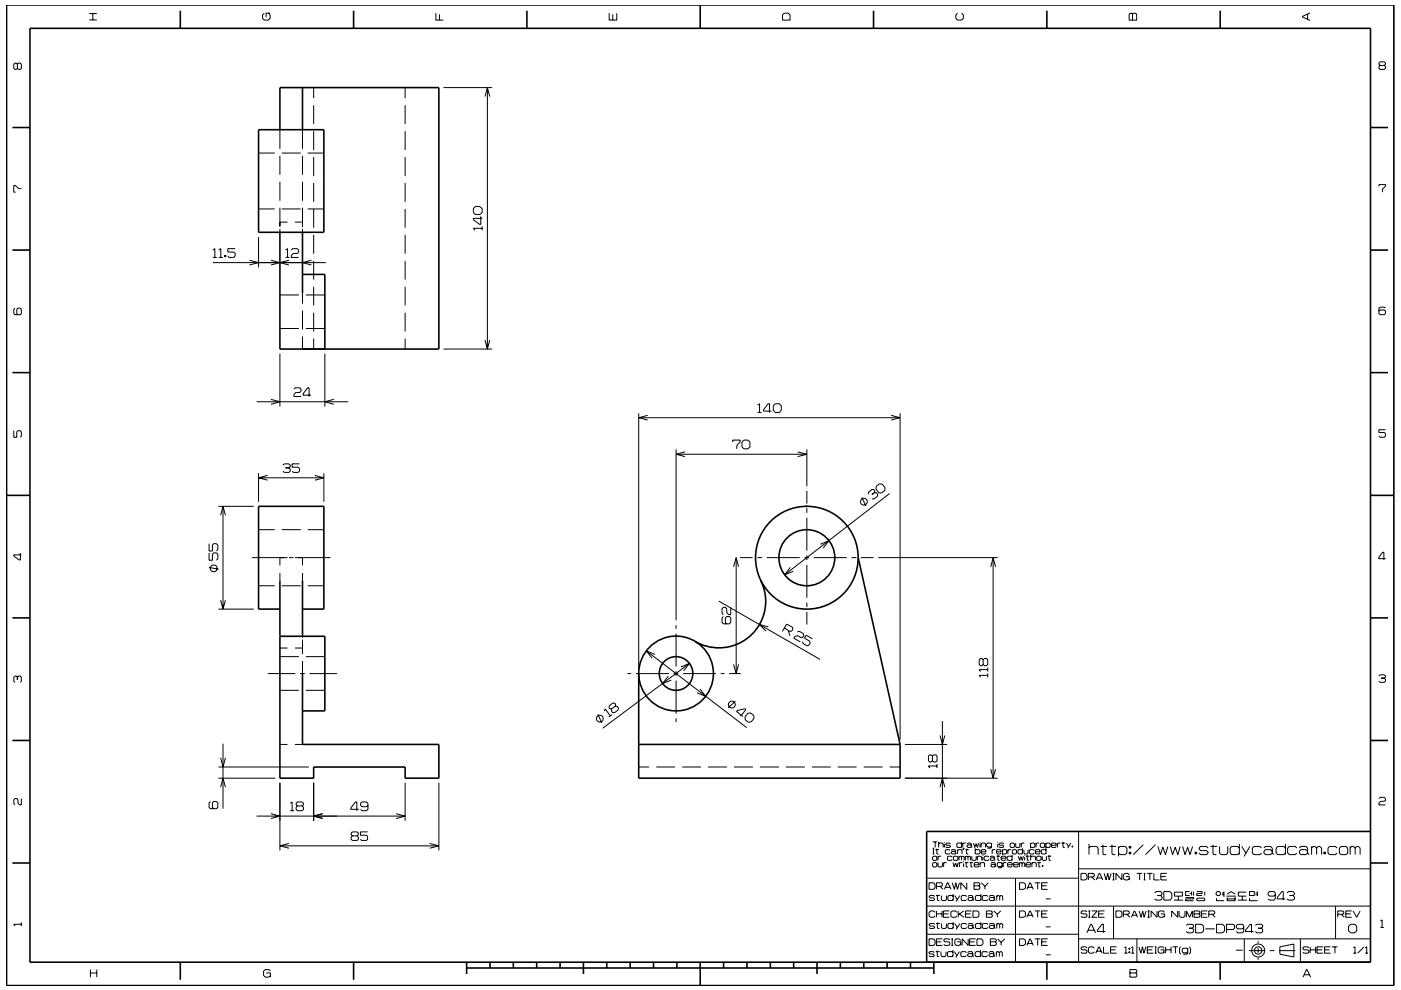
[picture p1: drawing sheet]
<svg xmlns="http://www.w3.org/2000/svg" width="297mm" height="210mm" viewBox="0 0 297 210" stroke-linecap="round" stroke-linejoin="round" font-family="sans-serif">
<g fill="none" stroke="#000" stroke-width=".21">
<path d="M3.7 13.6l-.3-.2h-.2l-.3 .2v.9l.3 .2 .5-.2M3.7 13.6l.2-.2h.4l.2 .2v.9l-.2 .2h-.4l-.2-.2M3.7 13.6v.9M18.9 4.2h1.6M18.9 2.9h1.6M19.7 2.9v1.3M56 2.8l-.3 .4v.7l.3 .4h.9l.4-.4v-.7l-.4-.4M57.3 2.8h-.9v.9M66.5 18.6v2.2M85.9 18.6v2.2M92.4 2.8v1.5h1.6M93.2 3v1.3"/>
<path d="M94 18.6h10.3M103.3 18.6v55.4M129.2 2.8v1.5h1.6v-1.5M129.9 3v1.3M166.3 2.8h.8l.4 .4v1.1h-1.6v-1.1zM203 2.8l-.4 .4v.7l.4 .4h.9l.4-.4v-.7l-.4-.4M239.6 2.8h.3l.2 .2 .3-.2h.3l.3 .2v1.3h-1.6v-1.3zM240.1 3v1.3M277.2 3v1.1M277.7 2.7l-1.6 .8v.1l1.6 .8M292.6 13.9l-.2-.3v-.2l.2-.3h.9l.2 .3v.2l-.2 .3M292.6 13.9l-.2 .2v.4l.2 .2h.9l.2-.2v-.4l-.2-.2"/>
<path d="M292.6 13.9h.9M54.8 32.5h3.5M59.3 27.5v4.1M59.3 33.1v4M59.3 38.6v4M59.7 32.5h4.1M64.1 27.5v4.1M64.1 33.1v4M64.1 38.6v4M65.2 32.5h3.5M66.5 22.3v4M66.5 27.8v4"/>
<path d="M66.5 33.3v4M66.5 38.8v4M85.9 22.3v4M85.9 27.8v4M85.9 33.3v4M85.9 38.8v4M102.8 20.5l.5-1.9 .5 1.9M292.4 39.5v-.3h1.3v.3l-.6 .6v.7M4.5 40h-.6l-.6-.6h-.4v1.4h.4M45.1 55.7h24M45.1 54.6h.9M45.1 53l.5-.3v1.9"/>
<path d="M46.4 54.6h.8M46.4 53l.4-.3v1.9M47.6 54.2h.3v.2h-.3zM47.7 54.2v.2M49.9 52.7h-1.6v.8h1.3l.3 .3v.5l-.3 .3h-1l-.3-.3M52.9 55.2l1.9 .5-1.9 .5M54.8 50.3v6.4M54.8 44.3h3.4M57.4 55.2l2 .5-2 .5M59.3 44.1v4.1M59.3 48.6v.7M59.4 47.1h1.6"/>
<path d="M59.7 44.3h4.1M60.5 53l.5-.3v1.9M60.5 54.6h.9M61.3 55.2l-1.9 .5 1.9 .5M61.8 53l.3-.3h.9l.3 .3v.5l-.3 .3h-.8l-.4 .4v.4h1.5M62.5 47.1h1.6M64.1 44.1v4.1M64.1 48.6v.7M65.2 44.3h3.5M66 55.2l-1.9 .5 1.9 .5M66.5 44.3v4M66.5 49.8v4"/>
<path d="M66.5 55.3v4M85.9 44.3v4M85.9 49.8v4M85.9 55.3v4M100.8 43.8h1l.4 .4v.9l-.4 .4h-1l-.4-.4v-.9zM101.9 45.9v1.7h-.3l-1.2-1v-.3h1.8M102.2 48.4h-1.8l.3 .4M102.2 48v.8M3.2 65.4l-.3 .2v.9l.3 .3h1.1l.2-.3v-.9l-.2-.2h-.5l-.2 .2v.9l.2 .3M59.3 75v11.2M59.3 69.7h4.1M59.3 62.6h4.1"/>
<path d="M64.1 61.7v2.7M64.1 65.9v4M64.1 71.4v2.6M64.9 69.7h4M64.9 62.6h4M66.5 60.8v4M66.5 66.3v4M66.5 71.8v2.2M68.9 75v11.2M85.9 60.8v4M85.9 66.3v4M85.9 71.8v2.2"/>
<path d="M94 74h10.3M102.8 72.1l.5 1.9 .5-1.9M293.7 65.4l-.2-.3h-.9l-.2 .3v1.1l.2 .3h.9l.2-.3v-.5l-.2-.3h-.9l-.2 .3M2.9 91.3v1.4h.7v-1.1l.2-.3h.5l.2 .3v.9l-.2 .2M54.4 85.2h19.4M57.4 84.7l1.9 .5-1.9 .6M60 98.7l.3-.3h1l.2 .3v.2l-.2 .3M60.5 99.2h.8M61.3 99.2l.2 .3v.4l-.2 .3h-1l-.3-.3M62.3 82.5l.3-.2h.9l.3 .2v.5l-.3 .3h-.8l-.4 .4v.4h1.5M63.5 98.4h-1.6v.7h1.3l.3 .2v.6l-.3 .3h-1l-.3-.3M66 83.8h-1.7v-.3l.9-1.2h.3v1.8"/>
<path d="M70.8 84.7l-1.9 .5 1.9 .6M135.4 87.6v54.3M135.4 88.6h55.4M137.3 88.1l-1.9 .5 1.9 .5M143.3 95.3v36.3M143.3 96.3h27.8M145.2 95.8l-1.9 .5 1.9 .6M155.4 93.8v-.5h1.5v.5l-.7 .7v.7M157.3 93.8l.4-.5h.9l.4 .5v1l-.4 .4h-.9l-.4-.4zM160.6 85.9l.4-.3v1.9M160.6 87.5h.9M163.6 87.2h-1.7v-.3l1-1.3h.3v1.9"/>
<path d="M164 86.1l.4-.5h.8l.4 .5v.9l-.4 .5h-.8l-.4-.5zM169.1 95.8l2 .5-2 .6M171.1 95.3v7.9M188.9 88.1l1.9 .5-1.9 .5M190.8 87.6v69.3M293.7 91.1h-1.3v.6h1.1l.2 .3v.5l-.2 .2h-.9l-.2-.2M4.3 117.3v1.5h-.2l-1.2-.9v-.2h1.6M44.3 115.3v1.6h.7v-1.3l.3-.3h.6l.3 .3v1l-.3 .3M44.3 117.3v1.5h.7v-1.2l.3-.3h.6l.3 .3v.9l-.3 .3M46.3 107.4h7.5M46.8 109.3l.5-1.9 .5 1.9M47.3 107.4v21.8"/>
<path d="M53.4 118.3h7.6M54.8 100.4v6M54.8 112.3h3.5M54.8 101.3h13.9M56.7 100.8l-1.9 .5 1.9 .5M59.3 118.3v1.6M59.7 112.3h4.1M61.3 118.3h.9M62.5 118.3h7.6M64.1 118.3v1.6M65.2 112.3h3.5M66.8 100.8l1.9 .5-1.9 .6"/>
<path d="M68.7 100.4v6M156.1 118.3v24.6M156.9 118.3h2.7M160.6 118.3h.9M162.6 118.3h6.9M170.6 118.3h.9M171.1 104.1v2.7M171.1 107.8v1M171.1 109.8v7M171.1 117.8v1M171.1 119.8v7M172.5 118.3h7"/>
<path d="M173.9 115.4l1.9-.7-1.3 1.5M180.5 118.3h1.1M182.5 118.3h2.7M182.7 105.5l.9 1.8M185.4 104.5l.1-.5-.2-.2h-.4l-.8 .6v.4M185.4 104.5l-.5 .4M185.4 104.5h.4l.3 .4v.3l-.9 .7-.3-.1M185.8 103.1l.7-.5 .6 .1 .6 .8-.1 .5-.7 .6-.6-.1-.6-.8zM186.2 118.3h25.3M188.6 104.7l-22.2 17.2M210.6 118.3v46.8M293.8 118.5h-1.5v-.3l.9-1.1h.2v1.6"/>
<path d="M44.3 120.4l2 .3M46.3 129.2h7.5M46.8 127.3l.5 1.9 .5-1.9M54.8 124.2h3.5M59.3 121.5v1.6M59.3 139.3h4.1M59.4 137.4h1.6M59.7 124.2h4.1M62.5 137.4h1.6M64.1 121.5v1.6M64.1 135v.3M64.1 135.7v3"/>
<path d="M64.9 139.3h4M65.2 124.2h3.5M137 138l21.3 16.3M138.9 138.8l-1.9-.8 1.3 1.6M143.3 132.6v.7M143.3 134.4v6.9M152.4 127.5l21.5 12.4M153.4 130.8l-.3 .3v.9l.3 .3h1.2l.3-.3v-.9l-.3-.3h-.5l-.3 .3v.9l.3 .3M154.9 128.8v1.6h-.4l-.4-.4v-.9l-.3-.3h-.4l-.3 .3v1l.3 .3M155.5 120.2l.6-1.9 .5 1.9M162.9 133l-1.9-.5 1.4 1.3M166.3 133.2l1.2 .7 .4-.1 .2-.3-.1-.4-1.2-.7-.9 1.5"/>
<path d="M167.1 133.7l.4 1.2M167.6 120.4l-1.2 1.5 1.8-.7M169.1 134l.4-.1 .8 .5 .1 .4-.2 .4h-.4l-.7-.4-.6 .2-.2 .4 1.4 .7M171.1 127.8v1M171.1 129.8v2.7M172.3 135.5l-1.4-.8-.3 .6 1.1 .7 .1 .4-.3 .5-.4 .1-.8-.5-.2-.4M208.4 140l.3-.3h.5l.2 .3v.9l-.2 .3h-.5l-.3-.3M208.4 140l-.3-.3h-.2l-.3 .3v.9l.3 .3h.2l.3-.3M208.4 140v.9M210.1 120.2l.5-1.9 .5 1.9M3.7 143.6l-.3-.2h-.2l-.3 .2v.9l.3 .2M3.7 143.6l.2-.2h.4l.2 .2v.9l-.2 .2"/>
<path d="M3.7 143.6v.6M47.3 157.7v13.8M56.8 142.9h5.8M59.3 146.4h4.1M59.4 157.9h1.6M62.5 157.9h1.6M63.6 142.9h1M64.1 140.2v2.7M64.9 146.4h4M65.6 142.9h5.9M126.7 151.5l.9 1.8M128.1 150.8l.2-.4 1.1 1.4"/>
<path d="M129.7 151.6l-.6 .5M130.5 149.8v-.4l-.1-.2-.4-.1-.8 .6-.1 .4 .2 .2 .4 .1M130.5 149.8l-.8 .6M130.5 149.8l.4 .1 .2 .3v.4l-.8 .6-.4-.1-.3-.3 .1-.4M133 142.9h.8M134.8 142.9h7M141.7 143.4l-1.2 1.6 1.8-.7M142.8 142.9h1M143.3 142.4v1M143.3 144.3v7.1M143.3 152.4v.8M144.4 141.5l1.8-.8-1.3 1.6"/>
<path d="M144.8 142.9h7M146.2 140.7l-18.4 13.8M148.4 146.1l1.2 1.6-1.8-.8M152.8 142.9h.8M154.6 142.9h2.5M155.5 140.9l.6 2 .5-2M155.9 148.8l-1.5 1.3M157 151.9l1.2-1.4-.3-.2-1.6 .4-.1 .2 1.3 1.1M158.5 151.3l.6-.1 .7 .6 .1 .6-.6 .7-.6 .1-.7-.5-.1-.6zM191.9 157.9h8.9M199.3 156l.5 1.9 .5-1.9M199.8 152.9v17.1"/>
<path d="M209.4 143.2h-1.8l.3 .5M209.4 141.6v.8M209.4 142.8v.9M209.4 142h-1.8l.3 .4M292.4 143.4l.2-.3h.9l.2 .3v.2l-.2 .2M292.9 143.8h.6M293.5 143.8l.2 .3v.4l-.2 .2h-.9l-.2-.2M4.5 169.4v1.3h-.3l-.4-.4v-.7l-.2-.2h-.4l-.3 .2v.9l.3 .2M44.6 170l-.3 .3v1l.3 .2h1.3l.3-.2v-1l-.3-.3h-.6l-.3 .3v1l.3 .2M46.3 165.1h12.1M46.3 162.7h19.2M46.8 167l.5-1.9 .5 1.9"/>
<path d="M46.8 160.7l.5 2 .5-2M57.4 172.6l1.9 .5-1.9 .5M59.3 166v14.4M59.3 179.4h33.7M61.3 178.9l-1.9 .5 1.9 .5M61.6 170.4l.3-.3v1.9M61.6 172h.8M63 170.9l-.2 .3v.5l.2 .3h1l.3-.3v-.5l-.3-.3M63 170.9l-.2-.2v-.3l.2-.3h1l.3 .3v.3l-.3 .2M63 170.9h1M66.5 166v8.1M68.4 172.6l-1.9 .5 1.9 .5"/>
<path d="M74.7 177.3l-.3-.3v-.3l.3-.3h1l.3 .3v.3l-.3 .3M74.7 177.3l-.3 .3v.4l.3 .3h1l.3-.3v-.4l-.3-.3M74.7 177.3h1M76.1 171.7h-1.7v-.3l1-1.3h.2v1.9M77.9 176.4h-1.5v.8h1.3l.2 .2v.6l-.2 .3h-1l-.3-.3M78 170.8l-.3 .3h-1l-.2-.3v-.4l.2-.3h1l.3 .3v1.3l-.3 .3h-1l-.2-.3M84 172.6l1.9 .5-1.9 .5M85.9 173.1h-31.5M85.9 166v8.1M91.1 178.9l1.9 .5-1.9 .5M93 166v14.4M135.4 162.7h2.2"/>
<path d="M139.2 162.7h3.9M144.7 162.7h3.9M150.1 162.7h4M155.6 162.7h4M161.1 162.7h4M166.6 162.7h4M172.1 162.7h4M177.6 162.7h4M183.1 162.7h4M188.6 162.7h2.2M191.9 165.1h19.6M197.7 160.4l.3-.3h.4l.3 .3v1l-.3 .2h-.4l-.3-.2"/>
<path d="M197.7 160.4l-.3-.3-.6 .3v1l.3 .2h.3l.3-.2M197.7 160.4v1M197.7 178.6h1M197.7 179.9h.4M197.9 179.9v1.2M198.3 178.6v1.1M198.6 180v1.1h.4M198.7 162.5h-1.9l.3 .4M198.7 162.1v.8M199 179l.2-.2h.6l.2 .2v.7M199 178.6v1.1M199.3 167l.5-1.9 .5 1.9"/>
<path d="M200.2 178.6v.1M200.2 179v.7M201.5 179l-.2-.2h-.6l-.2 .3 .2 .2h.6l.2 .3-.2 .1h-.6l-.2-.1M203.9 179l-.2-.2h-.7l-.1 .2v.6l.1 .1h.7l.2-.1M203.9 178.6v1.1M204.1 178.8v.9M204.2 179.9h.2l-.2 .4zM204.3 179.9l-.1 .4M204.8 178.8h-.5l-.2 .2M204.9 180v1.1h.4M205 179l.2-.2h.6l.2 .2v.6M206 179.4l-.2-.2h-.6l-.2 .2 .2 .3h.6l.2-.1"/>
<path d="M206 179.6l.1 .1M206.4 178.8l.3 .9 .3-.8 .2 .8 .3-.9M206.8 179.9v1.2M207.8 178.6v.1M207.8 179v.7M208 179l.2-.2h.5l.3 .2v.7M208 178.8v.9M210.1 163.1l.5 2 .5-2M210.2 179l-.2-.2h-.6l-.2 .2v.4l.2 .3h.6l.2-.3M210.2 178.8v.9l-.2 .2h-.6M211.5 178.6v.1M211.5 179v.7"/>
<path d="M212.8 179l-.2-.2h-.6l-.2 .3 .2 .2h.6l.2 .3-.2 .1h-.6l-.2-.1M214.3 178.8h.6l.2 .2v.6l-.2 .1h-.6l-.1-.1v-.6zM215.3 178.8v.8l.2 .1h.6l.1-.1v-.8M216.5 178.8v.9M216.8 179.9v1.2M217.2 178.8h-.5l-.2 .2M218.5 179l.2-.2h.5l.2 .2v.6l-.2 .1h-.5l-.2-.1M218.5 178.8v1.1M219.7 178.8v.9M220.3 178.8h-.5l-.1 .2M220.6 179l.2-.2h.5l.2 .2v.6l-.2 .1h-.5l-.2-.1zM221.7 179l.3-.2h.5l.2 .2v.6l-.2 .1h-.5l-.3-.1"/>
<path d="M221.7 178.8v1.1M221.8 179.9v1.2M222.9 179.3h1l-.1-.5h-.7l-.2 .2v.6l.2 .1h.7l.1-.1M224.2 178.8v.9M224.8 178.8h-.4l-.2 .2M225.1 178.8h.7M225.4 178.6v1.1h.4M226.1 178.8l.5 .8M227 178.8l-.6 1.1M227.3 179.4h.2v.3h-.2zM227.4 179.4v.3M228.7 176.4v27.7"/>
<path d="M230.9 179.9l.3-.4h1.3l.3 .4v1.4M230.9 179v2.3M233.3 179.5h1.4M233.8 179.2v1.9l.2 .2h.6M235.2 179.5h1.4M235.8 179.2v1.9l.2 .2h.5M237.1 179.9l.4-.4h1l.4 .4v1l-.4 .4h-1l-.4-.4M237.1 179.5v2.1M239.4 179.5h.4v.4h-.4zM239.6 179.5v.4M242.4 179.2l-2.1 2.1M245 179.2l-2.1 2.1"/>
<path d="M245.5 179.5l.5 1.8 .5-1.6 .6 1.6 .5-1.8M248.1 179.5l.5 1.8 .6-1.6 .5 1.6 .5-1.8M250.7 179.5l.5 1.8 .6-1.6 .5 1.6 .6-1.8M256.2 179.9l-.4-.4h-1.2l-.4 .4 .4 .5h1.2l.4 .5-.4 .4h-1.2l-.4-.4M256.6 179.5h1.5M257.2 179.2v1.9l.1 .2h.6M258.6 179.5v1.4l.3 .4h1.1l.3-.4v-1.4M262.8 179.9l-.4-.4h-1.2l-.4 .4v1l.4 .4h1.2l.4-.4M262.8 179v2.3M263.3 179.5l.9 1.4M265 179.5l-1.2 2.1M267.5 179.9l-.4-.4h-1.2l-.4 .4v1l.4 .4h1.2l.4-.4"/>
<path d="M268 179.9l.3-.4h1.1l.3 .4v1M272.5 179.9l-.3-.4h-1.3l-.3 .4v1l.3 .4h1.3l.3-.4M272.5 179v2.3M274.9 179.9l-.3-.4h-1.2l-.4 .4v1l.4 .4h1.2l.3-.4M275.5 179.9l.3-.4h1.1l.3 .4v1M278.1 179.9l.3-.4h.4l.3 .4M278.1 179.5v1.8M279.1 179.9l.4-.4h.3l.4 .4v1.4M279.1 179.9v1.4M283.5 179.9l-.4-.4h-1.2l-.3 .4v1l.3 .4h1.2l.4-.4M284 179.9l.3-.4h1.1l.3 .4v1l-.3 .4h-1.1l-.3-.4zM286.3 179.9l.3-.4h.3l.4 .4"/>
<path d="M286.3 179.5v1.8M287.3 179.9l.4-.4h.3l.4 .4v1.4M287.3 179.9v1.4M292.4 169.4l.2-.3h.9l.2 .3v.3l-.2 .3h-.8l-.3 .3v.4h1.3M4.5 195.7v.7M4.5 196h-1.6l.3 .4M196.5 198.2h32.2M196.5 192.2h94.1M196.6 186.3h32.1M197 199.1h.9l.3 .4v.7l-.3 .3h-.9zM197 187.2h.9l.3 .4v.7l-.3 .3h-.9zM197.7 181.1h.4"/>
<path d="M197.7 181.8l.2-.2h.6l.1 .2v.5l-.1 .2h-.6l-.2-.2zM197.7 183.1l.2-.1h.6l.1 .1v.6l-.1 .2h-.6l-.2-.2zM198.2 190.2l-.2-.3h-.8l-.2 .3 .2 .3h.8l.2 .3-.2 .2h-.8l-.2-.2M198.2 196.1l-.2-.2h-.8l-.2 .2 .2 .3h.8l.2 .2-.2 .3h-.8l-.2-.2M198.2 193.5l-.2-.3h-.7l-.3 .3v.8l.3 .3h.7l.2-.3M198.3 180.2h.8M198.5 189.9h.8M198.5 195.9h.8M198.5 188h1.1l.2-.2v-.4l-.2-.2h-1.1v1.4M198.5 199.8h1.1M198.5 193.2v1.4M198.5 193.8h1.2"/>
<path d="M198.7 189.7v1.2l.5 .1M198.7 195.7v1.1l.5 .1M198.9 183v.7l.2 .2h.5l.2-.2v-.7M198.9 181.6v.9M199.3 188l.6 .6M199.6 181.6h-.5l-.2 .2M199.6 189.9v.9l.2 .2h.6l.3-.2v-.9M199.6 195.9v.8l.2 .2h.6l.3-.2v-.8M199.7 193.2v1.4M199.8 199.1h-1.3v1.4h1.3M200 193.8h1.1M200.1 183v.9"/>
<path d="M200.2 188.6l.7-1.4h.1l.6 1.4M200.4 188.2h1M200.7 183h-.5l-.1 .1M201.3 193.2h-1.3v1.4h1.3M201.4 199.3l-.2-.2h-.9l-.2 .5 .2 .2h.9l.2 .2v.3l-.2 .2h-.9l-.2-.2M201.4 180.4l-.1-.2h-.7l-.2 .2v.5l.2 .2h.7l.1-.2M201.7 180.4l.2-.2h.5l.2 .2v.5M201.7 199.1h.4M201.9 199.1v1.4M201.9 187.2l.5 1.4 .2-1.4 .4 1.4 .4-1.4M201.9 181.8l-.2-.2h-.7l-.1 .2v.5l.1 .2h.7l.2-.2M202.1 183l.2 .9 .3-.9 .3 .9 .3-.9"/>
<path d="M202.1 190.2l-.2-.3h-.7l-.2 .3v.6l.2 .2h.7l.2-.2M202.1 196.1l-.2-.2h-.7l-.2 .2v.6l.2 .2h.7l.2-.2M202.1 189.6v1.4M202.1 195.6v1.3M202.1 181.8l.2-.2h.6l.2 .2v.5l-.2 .2h-.6l-.2-.2zM202.4 189.9l.5 .9M202.4 195.9l.5 .8M202.6 180.8l-.2-.2h-.5l-.2 .2 .2 .3h.5l.2-.2M202.6 180.9l.2 .2M202.9 193.5l-.3-.3h-.7l-.3 .3v.8l.3 .3h.7l.3-.3M202.9 199.8h.8v.7M203 180.4l.2-.2h.6l.2 .2v.7"/>
<path d="M203 180.2v.9M203.2 193.2v1.4M203.3 181.8l.2-.2 .4 .2M203.3 181.6v.9M203.4 193.8l1 .8M203.4 183v.9M203.5 189.9l-.8 1.3M203.5 195.9l-.8 1.2M203.7 199.5l-.3-.4h-.7l-.3 .4v.7l.3 .3h.7l.3-.3M203.9 181.8v.7M203.9 181.8l.1-.2 .4 .2v.7M204 183h-.4l-.2 .1"/>
<path d="M204.3 182.7v.2M204.3 183.1v.8M204.3 193.2l-1.1 .8M204.6 183h.7M204.7 180.2h.7M204.7 181.6v.9M204.7 181.8l.1-.2 .4 .2M204.7 193.8h1.1M204.8 182.8v1l.4 .1M204.9 190.2l-.2-.3h-.7l-.2 .3v.6l.2 .2h.7l.2-.2M204.9 196.1l-.2-.2h-.7l-.2 .2v.6l.2 .2h.7l.2-.2M205 187.2v1.4l-1.3-1.4v1.4"/>
<path d="M205.2 190.2l.2-.3h.7l.2 .3v.6M205.2 196.1l.2-.2h.7l.2 .2v.6M205.2 181.8v.7M205.2 181.8l.2-.2 .4 .2v.7M205.3 199.1v1.4l-1.3-1.4v1.4M205.6 183h.7M205.6 199.8h1M205.9 182.8v1l.3 .1M206 193.2h-1.3v1.4h1.3M206 181.6v.7l.2 .2h.6l.2-.2v-.7M206.3 193.2h1l.3 .3v.8l-.3 .3h-1zM206.3 190.6l-.2-.2h-.7l-.2 .2 .2 .4h.7l.2-.2"/>
<path d="M206.3 196.5l-.2-.2h-.7l-.2 .2 .2 .4h.7l.2-.2M206.3 190.8l.2 .2M206.3 196.7l.2 .2M206.5 187.2h1.1l.2 .2-.2 .5 .2 .2v.3l-.2 .2h-1.1zM206.5 187.9h1.1M206.5 183.4h1.1l-.2-.4h-.7l-.2 .1v.6l.2 .2h.7l.2-.2M206.8 180.4l.1-.2h.7l.2 .2v.5l-.2 .2h-.7l-.1-.2M206.8 199.1h-1.2v1.4h1.2M207.1 199.1h1l.3 .4v.7l-.3 .3h-1zM207.2 181.8l.2-.2h.5l.2 .2v.7M207.2 181.6v.9M207.8 183.1l.2-.1h.6l.1 .1v.8"/>
<path d="M207.8 183v.9M208 190.2l-.2-.3h-.8l-.2 .3v.6l.2 .2h.8l.2-.2M208 196.1l-.2-.2h-.8l-.2 .2v.6l.2 .2h.8l.2-.2M208 189.6v1.4M208 195.6v1.3M208 180.7h1v-.3l-.2-.2h-.6l-.2 .2v.5l.2 .2h.6l.2-.2M208.1 187.2l.7 .8M208.4 181.3v.2M208.4 181.8v.7M208.8 188v.6M209.1 193.2h1.1l.2 .2-.2 .4 .2 .2v.3l-.2 .3h-1.1zM209.1 193.8h1.1"/>
<path d="M209.5 190.2l-.3-.3h-.7l-.2 .3v.6l.2 .2h.7l.3-.2M209.5 196.1l-.3-.2h-.7l-.2 .2v.6l.2 .2h.7l.3-.2M209.5 187.2l-.7 .8M209.7 181.8l-.2-.2h-.7l-.1 .2v.5l.1 .2h.7l.2-.2M209.7 190.2l.3-.3h.6l.2 .3v.6M209.7 196.1l.3-.2h.6l.2 .2v.6M209.9 181.8l.2-.2h.5l.3 .2v.5M210 199.1h1l.2 .2-.2 .5 .2 .2v.3l-.2 .2h-1zM210 199.8h1M210.1 183.1l.2-.1h.5l.2 .1v.6M210.4 180.2v.9M210.7 193.2l.8 .7"/>
<path d="M210.8 190.6l-.2-.2h-.6l-.3 .2v.2l.3 .2h.6l.2-.2M210.8 196.5l-.2-.2h-.6l-.3 .2v.2l.3 .2h.6l.2-.2M210.8 190.8l.2 .2M210.8 196.7l.2 .2M210.9 182.2l-.3-.3h-.5l-.2 .3 .2 .3h.5l.3-.2M210.9 182.3l.1 .2M211 183.5l-.2-.2h-.5l-.2 .2 .2 .4h.5l.2-.2M211 183.7l.2 .2M211 180.2h-.4l-.2 .2M211.3 181.6h.7M211.3 180.7h1l-.2-.5h-.6l-.2 .2v.5l.2 .2h.6l.2-.2M211.3 190.2l.2-.3 .5 .3"/>
<path d="M211.3 189.9v1.1M211.3 195.9v1M211.3 196.1l.2-.2 .5 .2M211.5 193.9v.7M211.5 199.1l.8 .8M211.6 181.4v1l.3 .1M212 190.2l.2-.3 .4 .3v.8M212 190.2v.8M212 196.1v.8M212 196.1l.2-.2 .4 .2v.8M212.2 193.2l-.7 .7M212.3 182h1v-.2l-.2-.2h-.6l-.2 .2v.5l.2 .2h.6l.2-.2"/>
<path d="M212.3 199.9v.6M212.5 183.1l-.2-.1h-.7l-.2 .1v.5l.2 .2h.7l.2-.2M212.5 183v.9l-.2 .2h-.7M212.6 180.4l.1-.2h.6l.1 .2v.5l-.1 .2h-.6l-.1-.2M212.6 180.2v1.1M212.7 183v.9M213 199.1l-.7 .8M213.4 183h-.5l-.2 .1M213.6 183.4h1l-.1-.4h-.7l-.2 .1v.6l.2 .2h.7l.1-.2M213.7 180.2v.9M214.4 180.2h-.5l-.2 .2M214.6 181.8l-.2-.2h-.7l-.2 .2v.5l.2 .2h.7l.2-.2"/>
<path d="M214.6 181.3v1.2M214.6 180.4l.2-.2h.5l.2 .2v.5l-.2 .2h-.5l-.2-.2zM214.9 183.4h1l-.2-.4h-.6l-.2 .1v.6l.2 .2h.6l.2-.2M215.3 186.3v17.8M215.9 181.6l.3 .9 .2-.8 .3 .8 .3-.9M216.2 183v.9M216.2 183.1l.2-.1 .3 .1M216.2 199.1h.9l.3 .4v.7l-.3 .3h-.9zM216.2 187.2h.9l.3 .4v.7l-.3 .3h-.9zM216.2 193.2h.9l.3 .3v.8l-.3 .3h-.9zM216.7 183.1l.2-.1 .4 .1v.8M216.7 183.1v.8"/>
<path d="M216.8 180.4l-.2-.2h-.6l-.2 .2v.5l.2 .2h.6l.2-.2M217.1 180.2v.7l.2 .2h.5l.2-.2v-.7M217.3 181.3v.2M217.3 181.8v.7M217.5 183.4h1l-.1-.4h-.7l-.2 .1v.6l.2 .2h.7l.1-.2M217.5 181.6h.8M217.7 194.6l.7-1.4 .7 1.4M217.7 188.6l.7-1.4 .7 1.4M217.8 181.4v1l.4 .1M217.9 194.1h1M217.9 188.2h1M218.5 181.8l.2-.2h.6l.2 .2v.7"/>
<path d="M218.5 181.3v1.2M218.8 183.1l.2-.1h.5l.2 .1v.8M218.8 183v.9M219.2 180.4l-.1-.2h-.7l-.2 .2v.5l.2 .2h.7l.1-.2M219.4 199.1h1.2M219.4 193.2h1.2M219.4 187.2h1.2M219.5 180.7h1l-.2-.5h-.6l-.2 .2v.5l.2 .2h.6l.2-.2M219.8 181.8l.2-.2h.5l.2 .2v.5l-.2 .2h-.5l-.2-.2zM220 183h.7M220 187.2v1.4M220 193.2v1.4"/>
<path d="M220 199.1v1.4M220.3 182.8v1l.3 .1M220.8 199.8h1.1M220.8 193.8h1.1M220.8 187.9h1.1M221 183.6h.1v.2h-.1zM221 181.6v.7l.1 .2h.6l.2-.2v-.7M221.1 183.6v.2M221.7 196.6h1.1M221.7 190.7h1.1M221.8 180.4l-.2-.2h-.6l-.2 .2v.5l.2 .2h.6l.2-.2M222.1 199.1h-1.3v1.4h1.3"/>
<path d="M222.1 187.2h-1.3v1.4h1.3M222.1 193.2h-1.3v1.4h1.3M222.1 181.6h.8M222.4 181.4v1l.4 .1M228.7 199.1h61.9M228.7 184.3h61.9M229.2 185.2h.9l.4 .4v.7l-.4 .3h-.9zM230.4 197.9l.9-1.9h.1l.9 1.9M230.5 193.4l-.2-.2h-.9l-.2 .2 .2 .4h.9l.2 .2v.3l-.2 .3h-.9l-.2-.3M230.7 197.3h1.3M230.8 186h1l.2-.2v-.3l-.2-.3h-1v1.4M230.8 193.2h.4"/>
<path d="M230.8 194.6h.4M231 193.2v1.4M231.5 186l.6 .6M231.5 193.2h1.1l-1.1 1.4h1.1M232.4 186.6l.6-1.4h.2l.6 1.4M232.6 186.2h1M232.9 193.8h1.1M234.1 185.2l.4 1.4 .4-1.4 .3 1.4 .4-1.4M234.2 193.2h-1.3v1.4h1.3M234.4 197.6h-1.7v-.3l.9-1.3h.3v1.9M235.9 185.2h.4M235.9 186.6h.4"/>
<path d="M236.1 185.2v1.4M236.1 192.2v6.9M236.6 193.2h1l.3 .3v.8l-.3 .3h-1zM237.9 185.2v1.4l-1.3-1.4v1.4M238.2 193.9h1l.2-.2v-.3l-.2-.2h-1v1.4M238.7 185.9h.7v.7M238.9 193.9l.7 .7M239.4 180.8h.4v.3h-.4zM239.4 185.6l-.3-.4h-.6l-.3 .4v.7l.3 .3h.6l.3-.3M239.6 180.8v.3M239.9 194.6l.6-1.4 .7 1.4M240.1 194.1h.9"/>
<path d="M241 185.2h1.1M241 199.1v5M241.5 193.2l.4 1.4 .4-1.4 .3 1.4 .4-1.4M241.6 185.2v1.4M242.5 185.2h.4M242.5 186.6h.4M242.7 185.2v1.4M243.2 185.2h1.1M243.3 193.2h.5M243.3 194.6h.5M243.5 193.2v1.4M243.8 185.2v1.4"/>
<path d="M244.6 185.2v1.4h1.2M244.8 189.4l.3-.3h1l.3 .3v.2l-.3 .3M245.3 193.2v1.4l-1.2-1.4v1.4M245.4 189.9h.7M246.1 189.9l.3 .3v.5l-.3 .2h-1l-.3-.2M246.1 193.8h.8v.8M246.1 185.9h1.1M246.8 189.1h1.2l.5 .4v1l-.5 .4h-1.2zM246.9 193.5l-.4-.3h-.6l-.3 .3v.8l.3 .3h.6l.4-.3M247.4 185.2h-1.3v1.4h1.3M248.9 190.9h1.9M249 189.2h1.7v.9h-1.7z"/>
<path d="M249.7 193.2v1.4l-1.3-1.4v1.4M249.8 190.1v.8M250 193.2v1.1l.3 .3h.6l.3-.3v-1.1M251.4 190.4h1.7v.3h-1.7v.3h1.7M251.5 196.3l.3-.3h1l.3 .3v.3l-.3 .3M251.5 194.6v-1.4l.7 1.4 .6-1.4v1.4M252.1 196.9h.7M252.2 189.1h-.8v.8h.8M252.2 189.5h.4M252.6 189.1v.8M252.8 196.9l.3 .2v.5l-.3 .3h-1l-.3-.3M253.1 189.1v.8"/>
<path d="M253.1 193.2h1.1l.2 .2-.2 .4 .2 .3v.2l-.2 .3h-1.1zM253.1 193.8h1.1M253.4 180.8h.3v.3h-.3zM253.5 196h1.3l.4 .5v.9l-.4 .5h-1.3zM253.5 180.8v.3M253.7 189.1h1.2v.4h-1.2v.4h1.2M253.7 190.7l.2-.2h1.4l.1 .4-.1 .1h-1.4zM254.7 193.8h1.1M255.4 189.1v.8M255.6 197h2M256 193.2h-1.3v1.4h1.3M256.3 193.9h1l.3-.2v-.3l-.3-.2h-1v1.4"/>
<path d="M257 193.9l.6 .7M257.9 196h1.3l.4 .5v.9l-.4 .5h-1.3zM257.9 190.5v.5h1.6M258.1 189.1h.4l.3 .3v.2l-.3 .3h-.4l-.3-.3zM259.1 189.4h.4M259.1 189.8h.4M259.5 189.1v1.1M260.1 197.1h1.4l.2-.2v-.6l-.2-.3h-1.4v1.9M260.1 190.1h1.9M260.2 190.7h1.7M260.2 190.4v.6h1.7v-.6M260.2 189.6l.8-.5 .9 .5"/>
<path d="M262.4 190.9h2M263.4 190.1v.8M263.7 196.7l-.3 .3h-1l-.3-.3v-.4l.3-.3h1l.3 .3v1.3l-.3 .3h-1l-.3-.3M263.8 199.1v5M264.2 189.2h-1.6v.9h1.6M264.9 189.1h1v.8h-1zM264.9 190.5v.5h1.7M265.8 197.6h-1.7v-.3l1-1.3h.2v1.9M266.2 196.3l.2-.3h1.1l.2 .3v.3l-.2 .3M266.2 189.4h.4M266.2 189.8h.4M266.6 189.1v1"/>
<path d="M266.7 196.9h.8M266.7 199.6v.5M267.5 196.9l.2 .2v.5l-.2 .3h-1.1l-.2-.3M269.7 180.6l-.3-.4h-1.1l-.3 .4v.3l.3 .4h1.1l.3-.4M269.7 180.9l.4 .4M270.4 189.8l-.3 .3h-1l-.2-.3v-.4l.2-.3h1l.3 .3v1.3l-.3 .2h-1l-.2-.2M272.5 190.7h-1.7v-.3l1-1.3h.3v1.8M272.9 189.4l.3-.3h.9l.3 .3v.2l-.3 .3M273.4 189.9h.7M274.1 189.9l.3 .3v.5l-.3 .2h-.9l-.3-.2M275.7 199.1v5M277.2 180.6l-.3-.4h-1.1l-.3 .4v.3l.3 .4h1.1l.3-.4"/>
<path d="M277.2 180.9l.4 .4M280.7 180.8h.3v.3h-.3zM280.9 180.8v.3M283.2 192.2v6.9M283.6 193.9h1.1l.2-.2v-.3l-.2-.2h-1.1v1.4M284.4 193.9l.6 .7M285.3 193.8h1.1M285.9 196.5l.5-.5h.8l.5 .5v.9l-.5 .5h-.8l-.5-.5zM286.6 193.2h-1.3v1.4h1.3M286.9 193.2l.8 1.4 .7-1.4M292.7 195.4l.3-.3v1.6M292.7 196.7h.7"/>
<path d="M19.2 206.4h1.3M19.2 205.7v1.6M20.5 205.7v1.6M56.5 206.4h.9v.9M57.4 206l-.4-.4h-.8l-.3 .4v.9l.3 .4h.8l.4-.4M198.1 202l-.2-.2h-.8l-.2 .2 .2 .3h.8l.2 .3-.2 .3h-.8l-.2-.2M198.4 201.8h.8M198.7 201.6v1.2l.4 .1M199.5 201.8v.9l.2 .2h.7l.2-.2v-.9M201.7 200.5h.4M202.1 202l-.3-.2h-.7l-.2 .2v.7l.2 .2h.7l.3-.2M202.1 201.5v1.4"/>
<path d="M202.3 201.8l.6 .9M203.4 201.8l-.8 1.3M204.9 202l-.3-.2h-.7l-.2 .2v.7l.2 .2h.7l.3-.2M205.1 202.1l.3-.3h.6l.2 .3v.6M206.2 202.5l-.2-.2h-.6l-.3 .2v.2l.3 .2h.6l.2-.2M206.2 202.7l.3 .2M207.9 202.1l-.2-.3h-.7l-.2 .3v.6l.2 .2h.7l.2-.2M207.9 201.5v1.4M209.4 202.1l-.2-.3h-.8l-.2 .3v.6l.2 .2h.8l.2-.2M209.7 202.1l.2-.3h.6l.2 .3v.6M210.7 202.5l-.2-.2h-.6l-.2 .2 .2 .4h.6l.2-.2M210.7 202.7l.2 .2"/>
<path d="M211.2 201.8v1.1M211.2 202.1l.2-.3 .5 .3M211.9 202.1l.2-.3 .4 .3v.8M211.9 202.1v.8M217.7 200.5l.7-1.4 .7 1.4M217.9 200.1h1M221.7 202.5h1.1M230.5 201l-.2-.2h-.9l-.2 .4 .2 .3h.9l.2 .2v.3l-.2 .2h-.9l-.2-.2M232 201.1l-.3-.3h-.6l-.3 .3v.8l.3 .3h.6l.3-.3M232.3 202.2l.7-1.4 .7 1.4M232.5 201.8h1M234 200.8v1.4h1.2"/>
<path d="M235.5 201.5h1M236.7 200.8h-1.2v1.4h1.2M238.4 202.2h.7M238.4 201l.3-.2v1.4M239.3 201.1h.3v.2h-.3zM239.3 201.9h.3v.2h-.3zM239.4 201.1v.2M239.4 201.9v.2M239.6 205.6h1.2l.2 .3-.2 .5 .2 .2v.4l-.2 .3h-1.2zM239.6 206.4h1.2M239.9 202.2h.6M239.9 201l.3-.2v1.4"/>
<path d="M241.5 200.8l.4 1.4 .3-1.4 .3 1.4 .4-1.4M243.2 201.5h1.1M244.5 200.8h-1.3v1.4h1.3M244.8 200.8h.4M244.8 202.2h.4M245 200.8v1.4M246.1 201.5h.7v.7M246.8 201.1l-.3-.3h-.6l-.4 .3v.8l.4 .3h.6l.3-.3M247.1 201.5h1.2M247.1 200.8v1.4M248.3 200.8v1.4M248.6 200.8h1.2"/>
<path d="M249.2 200.8v1.4M250.4 200.8a1.09 1.09 0 0 0 0 1.6M251.8 201.3l-.2-.2h-.7l-.2 .2v.6l.2 .2h.7l.2-.2M251.8 201.1v1.1l-.2 .2h-.7M252.1 200.8a1.1 1.1 0 0 1 0 1.6M262 201.5h1.5M264.8 201.6h3.4M266.7 201.1v1M266.7 203.1v.5M269.2 201.6h1M271.2 201.6h3.4M274.3 203l-2.9-.6v-1.6l2.9-.6v2.8"/>
<path d="M276.3 207.3l.7-1.6h.1l.8 1.6M276.5 206.8h1.1M277.5 201l-.2-.2h-.9l-.2 .4 .2 .3h.9l.2 .2v.3l-.2 .2h-.9l-.2-.2M277.8 201.5h1.1M277.8 200.8v1.4M278.9 200.8v1.4M279.2 201.5h1.1M280.5 200.8h-1.3v1.4h1.3M280.8 201.5h1.1M282.1 200.8h-1.3v1.4h1.3M282.4 200.8h1.1M283 200.8v1.4"/>
<path d="M286.9 202.2h.7M286.9 201l.4-.2v1.4M289.1 200.9l-1.2 1.3M289.4 202.2h.7M289.4 201l.4-.2v1.4"/>
<circle cx="183.2" cy="106.4" r=".71"/>
<circle cx="45.3" cy="120.6" r=".73"/>
<circle cx="127.2" cy="152.4" r=".74"/>
<circle cx="155.2" cy="149.4" r=".72"/>
<circle cx="266.8" cy="201.6" r="1.38"/>
<circle cx="266.8" cy="201.6" r=".79"/>
</g>
<g fill="none" stroke="#000" stroke-width=".34">
<path d="M1.4 1.1h294.1v207.9h-294.1zM6.4 6h284.2v198.1h-284.3zM38.2 2.3v3.7M64.1 18.6v8.9M75 2.3v3.7M111.7 2.3v3.7M148.5 1.1v4.9M185.2 2.3v3.7M222 2.3v3.7M258.7 2.3v3.7M2.6 27h3.7M54.8 27.5h13.9v21.8h-13.9z"/>
<path d="M59.3 27.5v-8.9h33.7v55.4h-33.6l-.1-24.7M290.6 27h3.7M2.6 53h3.7M64.1 58.2h4.8v15.8M64.1 49.3v12.8M290.6 53h3.7M2.6 79h3.7M290.6 79h3.7M1.4 105.1h4.9M182 118.3l8.8 39.6M290.6 105.1h4.9M2.6 131.1h3.7"/>
<path d="M59.3 123.1v42h7.2v-2.4h19.4M59.3 135h9.6v15.8h-4.8M59.3 129.2h-4.5v-21.8h13.9v21.8h-4.6M64.1 123.1v11.9M161.3 123.1a9.9 9.9 0 0 1-2.2 11.7 9.9 9.9 0 0 1-11.7 1.3M290.6 131.1h3.7M2.6 157.1h3.7M64.1 142.9v15h28.9v7.2h-7.1v-2.4M135.4 142.9v22.2h55.4v-7.2M135.4 157.9h55.4M290.6 157.1h3.7M290.6 176.4h-94.1v27.7"/>
<path d="M2.6 183h3.7M290.6 183h3.7M38.2 204.1v3.7M75 204.1v3.7M98.9 205.3h99.1M98.9 204.1v2.5M103.9 204.1v1.2M108.8 204.1v1.2M113.8 204.1v1.2M118.7 204.1v1.2M123.7 204.1v2.5M128.6 204.1v1.2"/>
<path d="M133.6 204.1v1.2M138.6 204.1v1.2M143.5 204.1v1.2M148.5 204.1v4.9M153.4 204.1v1.2M158.4 204.1v1.2M163.3 204.1v1.2M168.3 204.1v1.2M173.2 204.1v2.5M178.2 204.1v1.2M183.1 204.1v1.2M188.1 204.1v1.2"/>
<path d="M193 204.1v1.2M198 204.1v2.5M222 204.1v3.7M258.7 204.1v3.7"/>
<circle cx="171.1" cy="118.3" r="5.9"/>
<circle cx="171.1" cy="118.3" r="10.9"/>
<circle cx="143.3" cy="142.8" r="7.9"/>
<circle cx="143.3" cy="142.8" r="3.6"/>
</g>
</svg>
